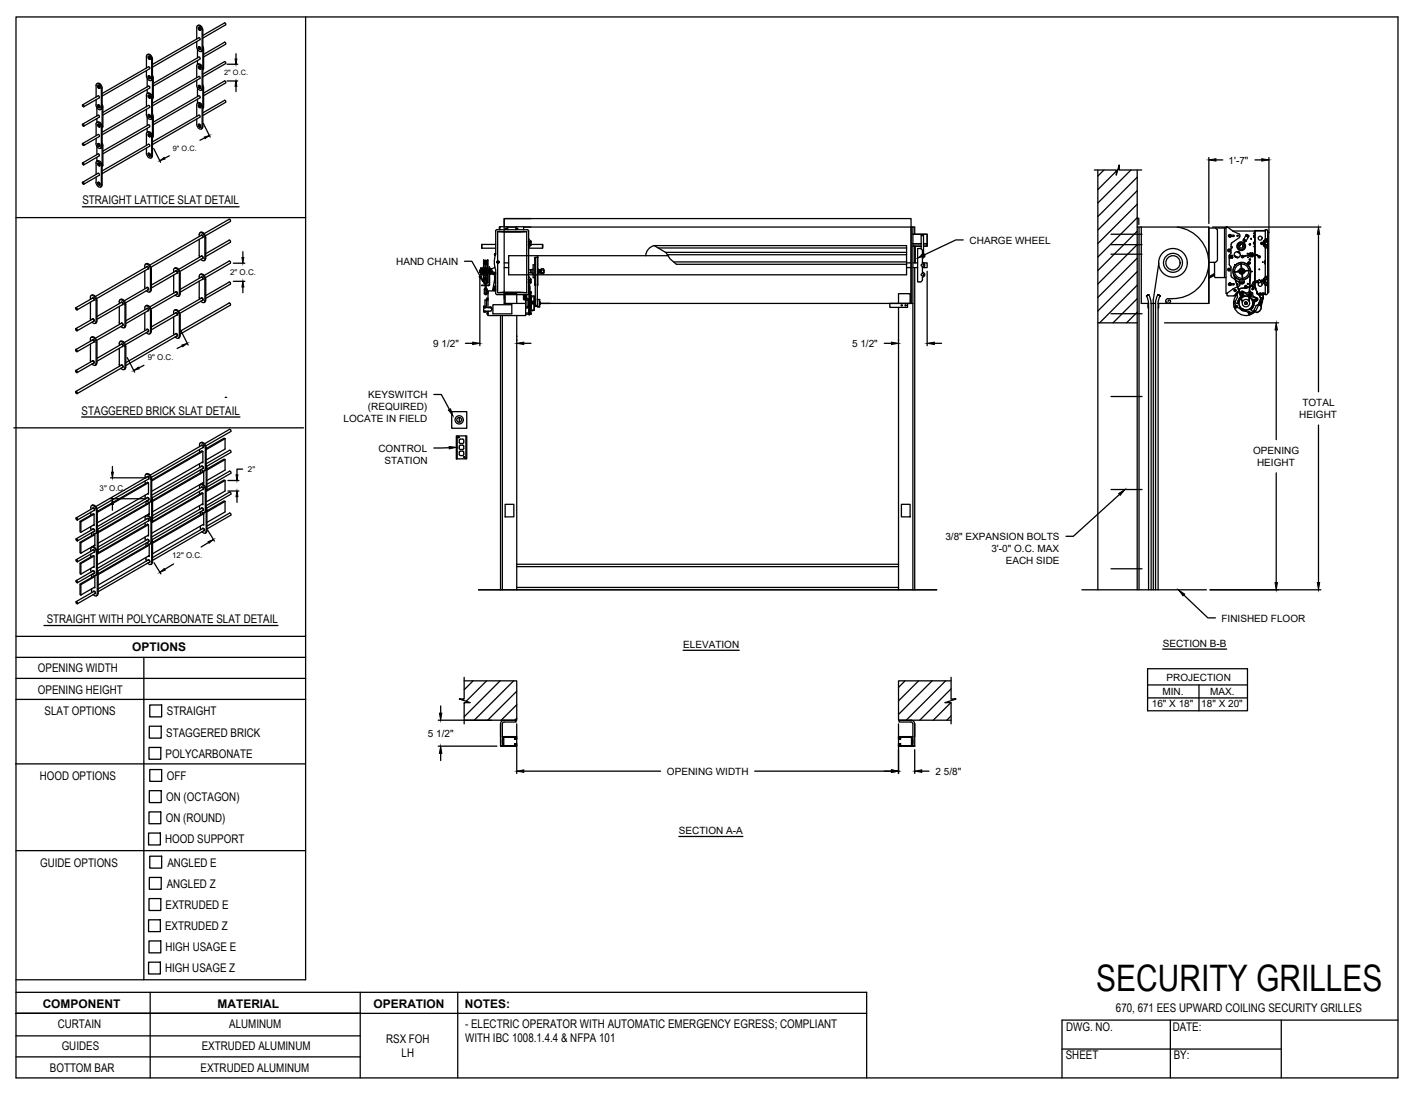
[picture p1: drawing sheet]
<svg xmlns="http://www.w3.org/2000/svg" width="279mm" height="216mm" viewBox="0 0 279 216" stroke-linecap="round" stroke-linejoin="round" font-family="sans-serif">
<defs><g id="words">
<text font-size="7.2" x="216.3" y="195.5">SECURITY GRILLES</text>
<g font-size="2.4">
<text x="16.3" y="40.3">STRAIGHT LATTICE SLAT DETAIL</text>
<text x="16.1" y="81.8">STAGGERED BRICK SLAT DETAIL</text>
<text x="9.2" y="123">STRAIGHT WITH POLYCARBONATE SLAT DETAIL</text>
<text x="26.1" y="128.4">OPTIONS</text>
<text x="7.5" y="132.7">OPENING WIDTH</text>
<text x="7.5" y="136.9">OPENING HEIGHT</text>
<text x="8.8" y="141.2">SLAT OPTIONS</text>
<text x="32.9" y="141.2">STRAIGHT</text>
<text x="32.7" y="149.5">POLYCARBONATE</text>
<text x="32.8" y="145.4">STAGGERED BRICK</text>
<text x="7.9" y="153.9">HOOD OPTIONS</text>
<text x="32.9" y="153.9">OFF</text>
<text x="32.8" y="158.1">ON (OCTAGON)</text>
<text x="32.6" y="166.5">HOOD SUPPORT</text>
<text x="32.7" y="162.3">ON (ROUND)</text>
<text x="7.9" y="171">GUIDE OPTIONS</text>
<text x="33" y="171">ANGLED E</text>
<text x="32.7" y="179.3">EXTRUDED E</text>
<text x="32.9" y="175.2">ANGLED Z</text>
<text x="32.6" y="183.5">EXTRUDED Z</text>
<text x="32.6" y="191.9">HIGH USAGE Z</text>
<text x="32.7" y="187.7">HIGH USAGE E</text>
<text x="8.4" y="198.9">COMPONENT</text>
<text x="11.4" y="202.8">CURTAIN</text>
<text x="42.9" y="198.8">MATERIAL</text>
<text x="45.2" y="202.9">ALUMINUM</text>
<text x="73.7" y="198.9">OPERATION</text>
<text x="91.7" y="198.9">NOTES:</text>
<text x="91.8" y="202.8">- ELECTRIC OPERATOR WITH AUTOMATIC EMERGENCY EGRESS; COMPLIANT</text>
<text x="210.4" y="203.6">DWG. NO.</text>
<text x="220.2" y="199.8">670, 671 EES UPWARD COILING SECURITY GRILLES</text>
<text x="231.4" y="203.4">DATE:</text>
<text x="12.2" y="207.3">GUIDES</text>
<text x="39.8" y="207.2">EXTRUDED ALUMINUM</text>
<text x="76.2" y="205.8">RSX FOH</text>
<text x="79.2" y="208.6">LH</text>
<text x="91.8" y="205.7">WITH IBC 1008.1.4.4 &amp; NFPA 101</text>
<text x="210.3" y="209.1">SHEET</text>
<text x="231.6" y="209">BY:</text>
<text x="9.8" y="211.5">BOTTOM BAR</text>
<text x="39.6" y="211.6">EXTRUDED ALUMINUM</text>
</g>
<g font-size="2">
<text x="242.4" y="32.3">1'-7&quot;</text>
<text x="78.2" y="52.3">HAND CHAIN</text>
<text x="191.3" y="48.1">CHARGE WHEEL</text>
<text x="85.5" y="68.4">9 1/2&quot;</text>
<text x="168.1" y="68.4">5 1/2&quot;</text>
<text x="67.8" y="83.3">LOCATE IN FIELD</text>
<text x="72.6" y="81">(REQUIRED)</text>
<text x="72.7" y="78.6">KEYSWITCH</text>
<text x="256.4" y="82.5">HEIGHT</text>
<text x="257" y="80.1">TOTAL</text>
<text x="74.7" y="89.1">CONTROL</text>
<text x="247.3" y="89.6">OPENING</text>
<text x="75.8" y="91.5">STATION</text>
<text x="248" y="91.9">HEIGHT</text>
<text x="186.5" y="106.6">3/8&quot; EXPANSION BOLTS</text>
<text x="195.6" y="108.9">3'-0&quot; O.C. MAX</text>
<text x="198.4" y="111.3">EACH SIDE</text>
<text x="241" y="122.7">FINISHED FLOOR</text>
<text x="134.8" y="127.9">ELEVATION</text>
<text x="229.4" y="127.7">SECTION B-B</text>
<text x="229.4" y="137.2">MIN.</text>
<text x="230.2" y="134.3">PROJECTION</text>
<text x="238.8" y="137.2">MAX.</text>
<text x="227.3" y="139.5">16&quot; X 18&quot;</text>
<text x="237" y="139.5">18&quot; X 20&quot;</text>
<text x="84.4" y="145.4">5 1/2&quot;</text>
<text x="131.6" y="152.9">OPENING WIDTH</text>
<text x="184.6" y="152.9">2 5/8&quot;</text>
<text x="134" y="164.7">SECTION A-A</text>
</g>
<g font-size="1.6">
<text x="45.4" y="54.3">2&quot; O.C.</text>
<text x="29.1" y="71">9&quot; O.C.</text>
<text x="48.9" y="93.1">2&quot;</text>
<text x="19.7" y="96.9">3&quot; O.C.</text>
<text x="34" y="110.2">12&quot; O.C.</text>
</g>
<g font-size="1.5">
<text x="44.2" y="14.8">2&quot; O.C.</text>
<text x="34.1" y="29.7">9&quot; O.C.</text>
</g>
</g></defs>
<!-- layer: RHX RH F.O.H. -->
<path d="M94.4 116.4h90.4" fill="none" stroke="#000" stroke-width=".25"/>
<!-- layer: ANNOTATIONS -->
<g fill="none" stroke="#000" stroke-width=".25">
<path d="M44.8 16h2.1M44.8 12.7h2.1M46.6 10.6v1M46.6 17v1.1M30.3 29.3l1.4 2.7M33.4 30.8l-.9 .4M40.1 24.3l1.4 2.8M40.4 27.2l-.9 .5M238.5 31.1v13M239.9 31.6h1.4M247.6 31.6h1.4M250.4 31.1v14.9"/>
<path d="M46 55.5h2.3M46 51.9h2.3M47.9 49.7v1.1M47.9 56.6v1.2M91.7 51.6h1.4l1.6 2.9M94.7 54.4v13.8M182.9 53.5v14.7M190.1 47.3h-1.5l-6.2 3M239.2 44.8h21.4M260.2 46.2v31.1M25.1 70.5l1.5 2.9M28.4 72.1l-1 .5"/>
<path d="M35.6 65.2l1.5 2.9M36 68.3l-1.1 .5M85.6 77.9h1.5l1.6 2.9M91.8 67.8h1.5M102 67v.3M103.4 67.8h1.4M174.5 67.8h1.4M177.3 67v.3M184.4 67.8h1.4M229.8 63.7h22.5M251.8 65.1v21.7M21.8 94.3h7.1"/>
<path d="M21.8 98.4h7.1M22.2 92.1v1.1M22.2 99.5v1.2M45 96.9h2.1M45 94.8h2.1M46.8 98v1.1M47.9 92.6h-1.1v1.1M88.6 88.3l-3 .1M220.9 97.6l-9.1 8.2h-1.5M251.8 93.3v21.7M260.2 83.9v31.1M30.4 111.1l1.4 2.2"/>
<path d="M34.2 111.3l-1.7 1.1M41 104.6l1.3 2.2M41.1 107.1l-1.4 .9M233.6 117.4l4.7 4.5h1.5M238.8 116.4h21.8M87 139.3v1.4M134.8 128.3h11.1M226.4 132h19.7v8.3h-19.7zM226.4 135.2h19.7M226.4 137.7h19.7M229.4 128.1h12.6M236.6 135.2v5.1"/>
<path d="M86.5 142.1h10.5M86.5 147.3h11.6M87 148.7v1.4M102 142.9v9.8M103.4 152.2h26.9M148.9 152.2h27M177.3 142.9v9.8M180.5 148v4.7M181.9 152.2h1.4M134 165.1h12.6"/>
</g>
<!-- layer: MOTOR F.O.H. VERT - 18 HP -->
<g fill="none" stroke="#000" stroke-width=".25">
<path d="M215.9 33.5h4.4v1.1l.5-2v.9h4.5M216.6 33.5v82.9M217.8 33.5l-1.2 1.3M220.3 33.8l-3.7 3.6M220.8 33.2l-.2 .3M223.2 33.5l-6.6 6.6M224.4 35l-7.8 7.7M224.4 37.6l-7.8 7.8M224.4 33.5v82.9M94.7 53.3h.4M94.7 53.8h.3M94.7 53.3v.5"/>
<path d="M94.9 52.9v.2h.4M94.9 53.4v.2v-.1M94.9 54v.2h.4M95 53.5h.1M95 53.2l.1 .1M95 48.9l.1 .1M95 53.2v.6M95.1 53.8h-.1M95.1 49h2.7M95.1 48.2h2.7M95.1 48.2l-.1 .1M95.1 48.2v.8"/>
<path d="M95.1 53.3h.1M95.1 53.8h.1M95.1 53.8h.2M95.1 53.3v.5M95.2 53.3h.1M95.2 53.3l-.1 .5M95.3 53.8h.1M95.3 53.7v.1M95.3 54h-.4v.2M95.3 52.9h-.4v.2M95.4 52.7v1.6M95.5 51.3v4.5"/>
<path d="M95.5 51.4v4.4M95.5 51.4h.1M95.5 51.9h.1M95.5 55.6v.2M95.5 55.6h.1M95.5 51.5v.1M95.5 52.9h.1M95.5 51.4l.2 .2M95.5 57.9l.3 .3 .3-.3M95.6 53.1l-.1 .8 .3 .2M95.6 55.4h-.1M95.6 55.6l-.1 .1"/>
<path d="M95.7 54.3l-.2 .1M95.7 53.1l.1 .9M95.7 52.1h.1M95.7 51.7v.4M95.7 51.7v.2M95.7 57.9l.1 .1 .1-.1M95.7 51.9h.1M95.7 52.8l-.2 .3M95.8 56.8l-.3 .3 .1 .8M95.8 54.8l-.2 .3-.1 .8 .3 .2M95.8 53l-.1 .1M95.8 56.4v.7h.1"/>
<path d="M95.8 51.5l-.2 .1v.6l.2 .1M95.8 52.1v1l.1-1M95.8 51.7h-.1M95.8 51.9v.1M95.8 52.1h.1M95.8 57l-.1 .9M95.8 55v1M95.8 51.4h.1l-.1 .5zM95.8 55.1l-.1 .3M95.8 53.2v.6M95.9 53v.1M95.9 57v.1"/>
<path d="M95.9 55v.1M95.9 52.8l.2 .3M95.9 51.7v.4M95.9 51.5l.2 .1v.6M95.9 55.9h-.1v.4M95.9 53.9h-.1v1.2h.1M95.9 56.8l.2 .3v.8h.2M95.9 54.8l.2 .3v.8l-.2 .2M95.9 51.9h.1M95.9 55.2l.1 .2M95.9 51.9l-.1 .1M95.9 56.4l.1 1.5"/>
<path d="M95.9 53.9v.1M95.9 55.9v.1M96 53.1l-.1 3.2M96 51.7l-.1 .2M96 54.3l.1 .1M96 59.2h-.3v1.3h.3M96.1 52.9h.1M96.1 52.1l-.2 .2M96.1 53.1v.8l-.2 .2M96.1 55.4h.1M96.1 55.6l.1 .1M96.1 54.4h.1"/>
<path d="M96.2 52.9h-.1M96.2 51.9h-.1M96.2 57.6h.1M96.2 51.5v.1M96.2 57.6v.3M96.2 59v.2M96.2 51.3l.1 4.5-.1-.2M96.2 51.3l-.2 .3M96.2 51.3v4.5M96.2 57.6v.1M96.2 58.9h.1M96.2 58.9l.1 .3"/>
<path d="M96.3 53.9h.1M96.3 53.1h.1M96.3 53.1v.1M96.3 58.9h-.3v1.8M96.3 53.1v.8M96.5 53.1v.9M96.5 52.7l.1 3.5-.2 .2h-1.4l1.5-.2zM96.6 53h.2v1.1M96.6 54.1h.2M96.8 54.1h.1M96.8 53.3h.2M96.8 53.8h.2"/>
<path d="M97 54h.8M97 54l.6 .3M97 53.6h.1M97 53.7h.1M97.1 53.6h.1M97.1 53.6l.7 .2M97.1 53.7l.7 .2M97.1 53.7h.1M97.2 57.2l.2 .1h.4M97.2 57.2h.1M97.4 57v.3M97.4 57h.1"/>
<path d="M97.4 56.9h.1M97.5 57v.1M97.5 56.9h.1M97.5 56.9v.1l.1-.1M97.6 57v.1M97.6 50.1v.3M97.6 50.4h.2M97.6 56.9h.1M97.6 57.3h-.1M97.7 52.8l-.7 .3v.9M97.7 56.9h-.1M97.7 56.8v.1"/>
<path d="M97.7 57.3h.1M97.7 55.5l.1 .1M97.7 56.8l.1 .4h-.2v-.1M97.7 56.5h.1M97.7 56.5l-.1 .4h-.2M97.7 56.7h.1M97.7 56.5l-.1 .4M97.7 55.6l-.1 .2 .2 .1M97.7 56.9h.1M97.8 45.6l.3-.3h5.9l.3 .3M97.8 57.9l.3 .2h5.9l.3-.2M97.8 50.2l-.3 1.5 .3 1.5"/>
<path d="M97.8 54.7l-.1 .8M97.8 56.5l-.1 .3M97.8 56.6l-.1 .2M97.8 54.2l-.1-.1-.1 .6 .1 .1-.5 2.4M97.8 57.4h-1.5v3.3M97.8 50.1h-.2v.3M97.8 45.6v4.6M97.8 53.3v4.6M98.2 51.6l.2 .1-.1 .2-.2-.1zM98.2 45.7l2.9 .1 2.8-.1M98.2 57.8l2.9-.2 2.8 .2M98.2 52v5.8h5.7"/>
<path d="M98.2 51.5v-5.8h5.7v12.1M98.6 44.8h-.1v.5M99.5 44.8v15.1h4.2M99.5 52.8h.9M99.5 51.9h.9M99.7 59.9v-1.9h2.3v1.9M100.1 44.8h1.7M100.2 44.9l-.2-.2h-1.4v.6M100.2 44.9v.4M101.9 44.7l-.2 .2 .1 .4M101.9 44.7h1.4v.6M103.3 58.2v.1"/>
<path d="M103.3 44.8h77.2v1.4M103.3 58.4v.1M103.3 58.9v.1M103.3 58.6v.1M103.3 59v.1h.6M103.3 58.3v.1h.6v-.1M103.3 58.5v.2M103.3 58.8v.1M103.3 59h.6M103.3 58.3h.6M103.3 58.5h.6M103.3 58.9h.6"/>
<path d="M103.3 58.8h.6M103.3 58.7h.6M103.4 59.1h.4l-.1 3.2h-7.4v-.8M103.7 59.2h.6M103.9 59.1h.1M103.9 58.4v.1M103.9 58.9v.1M103.9 58.6v.1M103.9 58.5v.2M103.9 58.8v.1M103.9 59v.1M103.9 58.9h.1"/>
<path d="M103.9 58.2v.1M104 59.2v1.6h-.3M104.2 47.8h.5M104.2 48.4h.6M104.2 55.8h.6M104.2 47.7h.6M104.2 55.1h.6M104.3 59.2h.1M104.3 58.1h.1M104.3 58.9v.3v-.1M104.3 58.1l.2 .2M104.3 58.9h.1"/>
<path d="M104.3 55.2h.4M104.3 59l.1 .1zM104.3 58.9v.1M104.3 48.3h.1M104.3 55.7h.1M104.3 55.2h.1M104.3 47.8h.1M104.3 54.5l.5 .6M104.3 49h2.7M104.3 53.3h.4v.5h-.4M104.3 57.8l.1 .1M104.3 57.6h.1"/>
<path d="M104.3 59.6h.1M104.3 57h.1M104.3 45.6v2.1M104.3 47.8v.5M104.3 48.4v6.7M104.3 55.2v.5M104.3 55.8v2.1M104.3 57.8h.1M104.3 55.2h.5M104.3 47.8h.5M104.3 47.1l.5 .6M104.3 57.9h.1"/>
<path d="M104.3 58h.1M104.4 57.9h-.1M104.4 57h-.1M104.4 57.9h.1M104.4 58h.1M104.4 58l-.1 .1M104.4 58.1h-.1M104.4 57.9v.1M104.4 57h.1M104.4 57.6v.3M104.4 59.1v.1M104.4 58.9v.1"/>
<path d="M104.4 58.9h-.5M104.4 59.2l-.1 1.3h-.3M104.4 57.9l.1 .1M104.4 58l.1 .1M104.4 57.6h.1M104.4 59.2h.1M104.4 58.2l.1 3.9v-5.6v4.9M104.4 58.6h.1M104.4 56.7h.1M104.4 56.2v.5M104.4 47.9v.3M104.4 48.2h.1"/>
<path d="M104.5 56.7h.1M104.5 59.6h-.1M104.5 59.8h.1M104.5 55.2v.5M104.5 47.8l-.1 .1M104.5 58.9v.1M104.5 57.6h.1M104.5 57h.1M104.5 59.2h.1M104.5 57.9h.1M104.5 58l.3 .3M104.5 58.1l.3 .2"/>
<path d="M104.5 59.5h.1M104.5 58.5l.1 .1M104.5 59.5h.2M104.6 59.5h.6v.4M104.6 59v.2M104.6 59h.1M104.6 57.7h.1M104.6 57.9h.1M104.6 59.2h.1M104.6 58.9h.1M104.6 59.2v-.3v.3M104.6 58.1h.1"/>
<path d="M104.6 58.2h.1M104.6 58.6h.1M104.6 57.7v.2zM104.6 57.6v.1M104.6 57.6v.3M104.6 57.6h.1M104.6 58.2l-.1 .1M104.6 59.1h.1M104.6 59.2v.3zM104.6 58.5h.1M104.6 59.2v-.3l.1 .3M104.6 58.5v.4h.1"/>
<path d="M104.6 58.3l-.1 .1 .2 .1M104.6 57.6l.1 .3M104.7 58.9h.1M104.7 59.2h.1M104.7 59.5h.1M104.7 59.4v.1M104.7 53.3h.3M104.7 59h.1M104.7 57.9h.1M104.7 57.7h.1M104.7 59.2h-.1M104.7 57.9h-.1"/>
<path d="M104.7 59.9h.7M104.7 60h.1M104.7 57.8h.1M104.7 58.5v2.9l-.1-.3v.2M104.7 58.6h.1M104.7 59v.2M104.7 57.7v.1M104.7 57.7v.2M104.7 58.8h.1M104.7 48.2v.1M104.7 55.7h.1M104.7 58.5h.1"/>
<path d="M104.8 47.7h.1M104.8 48.4h.1M104.8 55.8h.1M104.8 59.1h.1M104.8 59.1l-.1 .1M104.8 47.7v.7M104.8 55.1v.7M104.8 55.8l-.5 .5M104.8 48.4l-.5 .5M104.8 43.1h-5.3v1.6v-1.6h80.3v1.7M104.8 55.7h-.5M104.8 58.5h.1"/>
<path d="M104.8 58.5v1h.6M104.8 58.3v.1M104.8 58.4h.1M104.8 58.5l.1 .2h-.1M104.8 58.6h.1M104.8 58.4h.6M104.8 58.3v.4M104.9 59.7h.1M105 59.6v.2zM105 53.8h-.3M105.1 59.7h.1M105.2 53.1h-.2v.8h.2"/>
<path d="M105.4 58.4v2.9h-.6v-1.4M105.4 58.4v2.9M105.4 59.6h.2M105.4 60h.2M105.5 56.3h.1M105.5 56h.1M105.5 52.3h-.3v2.5h.3M105.6 59.2v1.3h.5M105.6 50.8v9.7M106 50.8h.1M106 56.3h.1M106 59.2h.1"/>
<path d="M106 50.8v9.7M106.1 59.1h.4v1.5h-.4zM106.1 50.8h.1M106.1 50.8h-.6v5.5M106.1 53.1v.9M106.1 50.8v5.5h-.1M106.2 53.2l.1 .1M106.2 53.8l.1 .1v-.1M106.3 53.3h.1M106.4 53.3h.1M106.4 53.3h-.1l-.1 .5M106.5 53.8h.1"/>
<path d="M106.5 59.6h.1v.5h-.1M106.5 60h.1M106.5 53.3h.1M106.6 53.3l-.2-.1-.1 .6M106.6 53.8h.1M106.7 53.3l-.1-.1-.1 .6M106.7 53.3v.5M106.7 53.3h.1M106.8 53.7l-.1 .2-.3-.1M106.8 53.2v.7M106.8 53v.3M106.8 53.3v.7"/>
<path d="M106.8 53h.4l.1 .2-.5 .1M106.8 53.8h.4l.1 .1-.1 .1h-.4M107 48.2v.8zM107 48.2l-2.8 .1M107.1 48.5h.1M107.2 53.3v.5M107.3 53.3v.5M107.3 53.2v.7M129.1 48.5a2.19 2.19 0 0 0-1.7 2M129.1 48.5l2.3 1.4 .8 1.2 1.3 1.1h45.4M129.1 48.5h49.8v5.7h-78.5v-3.7h31.4M129.9 48.9h49"/>
<path d="M131.3 49.8h47.6M131.7 50.3h47.2M132.9 51.7h46M175.6 59.9v.8h3.5v-.8M177.3 59.9v-1.9h2.3v1.9M178.9 52.8h.9M178.9 51.9h.9M179.8 44.8v15.1h.3M179.8 44.8v15.1h-73.2M180.1 46.2h2.8v2.4h-.7M180.1 52.8h1M180.1 51.9h1"/>
<path d="M180.1 44.8v71.6M180.1 48.6h1.7M180.1 48.1h1.7M180.5 48.6v3.3M180.5 52.8v63.6M180.6 48.6v3.3M181.8 49.1v-2.6h.4v3.6M182 50a.48 .48 0 0 1 .5 .4 .48 .48 0 0 1-.5 .5v1h.9v.9h-.9M182 53.7a.48 .48 0 0 1 .5 .5 .48 .48 0 0 1-.5 .5v.5M182 51.9a.48 .48 0 0 1 .5 .4 .48 .48 0 0 1-.5 .5M182 50l-.1-.7-.4-.3h-.4v6.6h.7l.2-.4M182 52.8v1"/>
<path d="M182.2 48.1h.7M219.2 46.2h6.1M219.2 48.3h6.1M219.2 50.2h6.1M224.4 43.1h.3v1.2M224.4 40.3l-7.8 7.8M224.4 43l-7.8 7.7M224.4 44.8h.8M224.4 45.6l-7.8 7.8M224.4 48.3l-7.8 7.7M224.4 50.9l-7.8 7.8M224.4 53.6l-7.8 7.8"/>
<path d="M224.4 56.3l-7.4 7.4M224.4 58.9l-4.8 4.8M224.7 44.8v71.6M225.2 44.8h13.3v15.1h-10M225.2 44.8v15.1h1.4M226.2 58.4l.3 .7 .1 .8M226.2 58.4l.5-.3zM226.5 59.9v.9h.1M226.6 59.9v56.5M226.6 58.1l.4 1 .1 .8M228 59.9h-.9v56.5M228 59.9v56.5"/>
<path d="M228.5 58.1l.4 .3zM228.5 58.1l-.4 1-.1 .8M228.5 59.9v56.5M228.6 59.9v.9h-.1M228.7 51.9l-1.1 7.3v57.2M228.9 58.4l-.3 .7-.1 .8M230 59.4a.46 .46 0 0 0 .5 .5 .46 .46 0 0 0 .4-.6h-.3l-.1 .2M231.3 58.9h-.8a.48 .48 0 0 0-.5 .5 .48 .48 0 0 0 .5 .5M232.3 44.8a7.1 7.1 0 0 1 6.2 7.5 7.1 7.1 0 0 1-7.2 6.6M238.5 44.8v15.1M238.5 45h3.4M238.7 54.6l-.2 .1"/>
<path d="M238.8 54.8l-.3 .2M239.1 54.4l-.4 .2M239.4 51.8l.2 .2 .1 2.7 2.2 .1M239.6 54.1l-.6 .3M239.6 54.3l-.8 .4M239.8 45l.4 .4v6l-.4 .4h-1.3M241.6 45v9.8M242.1 44.8h.1M242.1 44.7h-.2v13.2h.2v.3l.2 .2M242.1 57.9h.1M242.1 44.8l1.3 .8M242.3 58.4h1.1"/>
<path d="M242.3 53.1l.2-.1 .2 .1v.2l-.2 .1-.2-.1zM242.4 49.3l.1-.1 .2 .1v.3l-.2 .1-.2-.2zM242.5 46.4v.2M242.5 56v.2M242.5 50.6l.3 .3M242.5 50.4l.1 1.9M242.5 50.9h.1M242.5 50.9h.3M242.5 46.4l.3-.1 .1 .2-.1 .2-.2 .1zM242.6 52.3l.3 .5 .1 1.8 .7 .6M242.6 50.7l.3-.1 .1 .1M242.6 55.9h.2l.1 .3-.2 .1h-.2z"/>
<path d="M242.8 50.4v.2M242.8 50.9h.1M242.9 50l-.4 .4h.7v.4l-.2 .1M242.9 48.6l.3 .2-.3 .2M242.9 46.4l.6 .1-.6 .2M242.9 56h.6l-.1 .2M242.9 56.2h.5M243 50.4l.2 .5M243 50.7v.2M243 50.8h.1M243.1 50.4l.1 .4M243.1 47.9l-.2 .3-.1 1.8"/>
<path d="M243.1 50.7h.1M243.4 45.7l1.2 .6-.1 .6M243.4 54.1l1.7 5.6M243.6 58.3l-.2 .1M243.6 50.4v.2M243.6 53.7a1.41 1.41 0 0 0 1.5 1.2M243.6 57.2l.3 .1-.1 .1h-.2zM243.6 54.6l1.6 4.9M243.7 52.2v.1M243.8 59.5l-.2-.1-.2 .4 .3 .2-.1 .7h.6l.5 .2M243.8 50.6h.1M243.8 50.6l-.1 .1"/>
<path d="M243.8 50.6l.1 .2M243.8 55.3l.8 .5M244.1 58.2l-.6 .2M244.1 57.7l-.5 .6M244.1 58.2l.1 .3M244.1 58.1a2.44 2.44 0 0 0 .7 3.9 2.44 2.44 0 0 0 3.5-1.9M244.1 56l.2 .1-.2 .1M244.1 57.8h-.1M244.1 50.7l-.2 .1M244.1 49.7h.1M244.1 57.8l.1 .1M244.1 50.7l.1 .2"/>
<path d="M244.2 56.6l-.9 .4-1.2 .9M244.2 58.5l-.6 1.2 .5 .2 .1-.1M244.2 53.6l-.7 .1h.1M244.2 53.6h.6M244.3 49.7v.1l.1-.1M244.3 50.8l-.1 .1M244.3 50.8h.1M244.3 57.6l-.3 .1M244.4 49.7h.1M244.4 59.5h.1M244.4 49.7v.2M244.4 59.2h.1"/>
<path d="M244.4 57.4l-.3 .8M244.4 49.9h.1M244.4 53.6l.2 .3 .4 .2M244.5 53.6l-.9 .1M244.5 59.3l-.3 .5M244.5 49.8l-.1 .1M244.5 59.3h.1M244.5 58.9l-.2 .6M244.5 59.3l-.2 .5h-.2M244.5 57.2h.1M244.5 57.2v.1M244.5 59.1l.1 .1"/>
<path d="M244.5 49.8l.1 .1M244.5 59.2h.1M244.6 46.9l-1.5 1M244.6 58.8l-.1 .1M244.6 49.9h.1M244.6 58.9l-.2 .6M244.6 58.9h.1M244.6 53.6l.1 .2M244.6 59h.1M244.6 53.5v-.2l.4-.3 .4 .3v.2M244.6 53.6v.2l.4 .2 .4-.2v-.2M244.6 53.6h.2"/>
<path d="M244.6 53.4h.2M244.6 55.2l-.1 .4 .1 .3M244.6 56.3l-.4 .3M244.6 55.9v.4M244.7 59h.1M244.7 48.3l-.1 .2M244.7 53.2l-.1 .2M244.7 53.2l.1 .2M244.8 58.6l-.3 .5M244.8 53.6v.1M244.8 53.4l-.5 .1M244.8 53.5l-.6 .1"/>
<path d="M244.8 58.7h.1M244.8 58.7l-.2 .5M244.8 53.4h.1M244.8 52.1a1.41 1.41 0 0 0-1.2 1.5M244.8 53.7l.2 .1M244.8 52.1l.1-.1v.1M244.8 52.1l.2 .9-.1-.9M244.8 53.7l-.1 .1M244.9 58.8a1.41 1.41 0 0 0 .1 2.2M244.9 58.2h.1M244.9 53.9h.2M244.9 53.1h.2v.2"/>
<path d="M244.9 57.8v-.2h.3l1 .6M244.9 57.8l.3 .6M244.9 53.1l.1 .2M244.9 52.1a1.41 1.41 0 0 1 1.5 1.2M244.9 58.1v.1M244.9 52.9l-.2 .1-.3 .5M244.9 58.2l.1 .1M245 58.5l-.1 .1M245 58.2h.1M245 58.7h.1M245 57.7h.2v.2l-.3-.1zM245 58.2l-.2 .3"/>
<path d="M245 53.3h.1M245 53.8h.1M245 53.3l-.2 .1M245 53.8l-.1 .2M245 52.9l.5 .2 .1 .3M245 58.3h.1M245 58.5h.1M245 58.3l-.1 .2h.1M245 54.1l.2 1v-.2M245 57.9l.1 .1M245 58h.1M245.1 53.3l.1 .1"/>
<path d="M245.1 54.1h.1M245.1 58.5l-.1 .1M245.1 58h.1M245.1 53.8l.1 .2M245.1 54.1h-.1M245.1 58.5h.1M245.1 58l.1 .2M245.1 58.5l-.2 .2M245.1 58.6v.1M245.1 54.1l.1 .8M245.2 58.5v.1M245.2 58.5l-.3 .2"/>
<path d="M245.2 58.6l-.3 .1M245.2 53.7l.2-.1-.1 .2M245.2 53.4h.1M245.2 58.3v.2M245.2 53.7l-.1 .1M245.2 53.7l.1 .1M245.2 57.9h.1M245.2 58.4l.3-.1 .1 .1M245.2 57.9l.1 .2M245.3 53.4h.2M245.3 53.5h.1M245.3 53.4h.1"/>
<path d="M245.3 58.1h-.2M245.3 47.4v.1M245.3 53.2l.1 .2M245.3 53.2l-.1 .2M245.4 50.5l-.3-.1-.2 .3 .3 .2 .2-.3M245.4 47.9h.1M245.4 53.5h.3zM245.4 55.2a.52 .52 0 0 1-.1 .7 .52 .52 0 0 1-.7 0M245.4 47.3l-.1 .1M245.4 47.3h.1M245.4 55.9h-.8M245.4 47.3l.1 .2 .1-.1"/>
<path d="M245.5 53.4h.2v.2h-.4M245.5 55.8h-.9M245.5 48a.86 .86 0 0 1-.3 1.4 .86 .86 0 0 1-1.1-1 .86 .86 0 0 1 1.3-.5v.1M245.5 48h.1M245.5 48h-.1M245.5 56.8h.5M245.5 55.7h-1M245.5 56.8l-.8 .2-.2 .2M245.5 55.6h-1M245.6 47.4h.1M245.6 47.4v.1h.1M245.6 53.7l-.5 .4"/>
<path d="M245.6 58.4h.1M245.6 53.4v.2M245.6 53.5h.1M245.7 47.5h.1M245.7 47.6h.1M245.7 47.5v.1M245.8 46.5l.5 .3M245.8 56.4h.1v.3l-.2-.2zM245.8 47.6h.1M245.8 47.6h-.1M245.9 46.4l.4 .3M245.9 46.3l.5 .3-.6 1.1-.5-.2"/>
<path d="M245.9 46.3l.5 .2v.1M245.9 46.3l-.6 1.1M246.1 60v-.3l-.4-.1-.1 .2 .2 .3M246.1 56.8h.1M246.1 56.8l-.1 .1M246.1 57.8l-1.1-.4-.2 .3 .1 .4M246.1 58.5h.1M246.2 56.7l-.1 .1M246.2 58.3l-.1 .2M246.2 58.4l-.1 .1M246.3 58.3l-.1 .1M246.3 58.4h.1"/>
<path d="M246.3 58.2h.1M246.3 58.3v.1M246.3 58.3h.1M246.4 58.4h.1M246.4 58.1h.1M246.4 58.1l-.1 .2M246.4 51.7l-.1 .4M246.4 51.8l.1 .1M246.4 53.4a1.41 1.41 0 0 1-1.2 1.5M246.4 53.3l.2 .1h-.2M246.4 53.4l-.7 .1M246.4 53.3l-.7 .1"/>
<path d="M246.4 58.6l-.6-.2-.6 .2M246.4 58.6l-.7-.1-.7 .3M246.5 58l-.1 .1M246.5 51.7l-.2 .5M246.5 57.6l-.4 .2M246.5 50.4h1.5l.5 .4M246.5 50.2l-1.3 .4v.1M246.5 48.2l.2 .1zM246.5 51.2l.1-.1 .1 .2zM246.5 50.2h.2M246.5 50.4l-1.3 .3M246.5 50.2v.2"/>
<path d="M246.5 56.6l-.3 .1M246.5 58.4h.2M246.5 58.6l.5 .4 .2 .5M246.5 58.7a1.34 1.34 0 0 1 .4 1.9 1.34 1.34 0 0 1-1.9 .3 1.34 1.34 0 0 1-.1-2M246.5 58.1l.1 .1M246.5 58.4h.1M246.5 58.5h.2M246.6 58.4h.1M246.6 58.4l-.1 .1M246.6 57.5h.1M246.6 57.5l.5 .3M246.6 50.6h.6"/>
<path d="M246.6 52v.1M246.6 58.5h.1M246.6 51.9h-.1M246.6 51.9h.1M246.6 58.2l-.1 .2M246.6 54.2l-.2 5.2M246.6 58.2h.1M246.7 51.9l-.1 .1M246.7 57.9l-.2 .3M246.7 58.2h.1M246.7 57.8v.1M246.7 58.5v.1"/>
<path d="M246.7 50.4v-.2h.2v.2M246.7 57.8l-.1 .1M246.7 56.6h-.1M246.7 58.5h.1M246.7 58.7h.1M246.7 57.9h.1M246.7 56.5v.1M246.7 50.4l-.1 .2M246.7 50.2l-.1-.3h.6v.3M246.7 50.4v.2l.1-.2M246.7 50.2v-.2l.1 .2M246.7 58.6l.8 .1"/>
<path d="M246.8 57.6l-.1 .3M246.8 56.5h.1M246.8 57.8l-.1 .1M246.8 56.5v.1M246.8 53.7l-.3 5.8M246.8 58.6l-.1 .1M246.8 58l-.1 .2M246.8 58.2h.1M246.8 47.1l.1 .1M246.8 58.3h.1M246.8 50.2l.2-.1 .1 .1M246.8 58h.1"/>
<path d="M246.8 57.9h-.1M246.8 58.3l-.1 .2M246.8 57.9l.1 .1M246.9 47.1h.1M246.9 50.2h1M246.9 57.9h-.1M246.9 58h.1M246.9 50.5h.1M246.9 50.1h.1M246.9 58.1l-.1 .2M246.9 56.5h-.1M247 56.5l.7 .3"/>
<path d="M247 57.7l-.1 .2-.2-.1M247 56.3v.1h.2M247 59l.2 .1M247.1 50.4l-.1 .1-.2-.1M247.1 57v.2M247.1 57.8l.1 .6M247.1 56.9h.1M247.2 56.9v.2M247.2 59.1h.1M247.2 59.5a1.41 1.41 0 0 1-1.7 1.7M247.2 56.8v.1M247.2 57v.1"/>
<path d="M247.2 58.4l.1 .1M247.2 59.5l.2 .4zM247.2 56.8h.1M247.2 56.9v.3l-.2-.2 .1-.1M247.2 59.6h.1M247.2 59.8h.1M247.2 50.4v.2M247.3 58.5l.8 .3M247.3 59.1l.1 .3M247.3 57h.1M247.3 56.8h.1M247.3 59.6h.1"/>
<path d="M247.3 56.6h.3M247.3 59.8h.1M247.3 59.6l.1 .2M247.3 59.4l-.1 .1M247.4 47.9l-.1 .2h.3M247.4 59.8h.1M247.4 59.6h.1M247.4 57h.1M247.4 57l-.2-.3 .1 .3M247.4 57h-.1M247.4 47.8l-.1 .1M247.4 47.8h.2"/>
<path d="M247.4 59.6v.2M247.4 56.6h.1M247.4 59.6h-.1M247.4 56.5h.2M247.4 56.5v.1M247.4 56.5h.1M247.4 56.6h.2M247.5 46v.1M247.5 46h.1M247.5 46.1h.1M247.5 50.2v.2M247.5 48.7h.1"/>
<path d="M247.5 58.7h.1M247.5 59.1v.2l.3-.1M247.6 46.5l-.3 .1v.2h.3M247.6 48.6l-.1 .1M247.6 45.6v4.6M247.6 50.4v5.1M247.6 55.7v1M247.6 55.7l-.5 .8M247.6 55.5l-.3 .2-.4 .8M247.6 55.5h.5l.1 .1-.1 .1M247.6 59.5l-.4 .9M247.6 59.5h.1"/>
<path d="M247.6 55.7h.5M247.6 58.7l.4 .2M247.7 59.5l-.5 .9h-.1M247.7 45.6v4.6M247.7 50.4v5.1M247.7 55.7l-.1 1.1M247.7 56.8l.1 .2M247.7 59.5h.1M247.7 59.1h-.2M247.7 59v.1M247.7 59.1h.1M247.7 45.5l-.1 .1"/>
<path d="M247.7 59.2h.1M247.8 59.4l-.1 .1M247.8 59.2h.1M247.8 57l.2 .7M247.8 57h.1M247.8 59l-.1 .1M247.8 59l.2-.1v.3h-.1zM247.9 50.2l.6 .5M247.9 55.5l.3-.1 .1 .2-.1 .2-.3-.1M248 58.9l.1 .3-.7 .2M248 57.8l.1 .2M248 57.9h1.7"/>
<path d="M248 58.8l.2 .4-.4 .2M248.1 57.7h.1M248.1 57.7l-.1 .1M248.1 58l.2 .1M248.1 58h1.6M248.3 58.1l.5 .7h.2l.2-.2M248.3 50.5h.3v.3l-.3 .1v-.3M248.4 59.8l.2 .1M248.5 59.7h.1M248.5 59.6l.5 .1M248.5 58h.1M248.5 58h.8"/>
<path d="M248.6 58.1v.1M248.6 58.2h.6v.4M248.6 58.1h.1M248.6 58.2v.3M248.6 59.4l.5 .1M248.6 59.6v.4h.1M248.7 58.7v.4M248.7 58.1h.1M248.7 58h.1M248.7 59.1h.1M248.7 60h.1M248.7 59.1l-.4 1"/>
<path d="M248.8 60h.1M248.8 59.7h.1M248.8 59.7l-.1 .3M248.8 48v.1M248.8 55.4v.1M248.8 59.8h.1M248.8 58h.1M248.9 48v-.2h.6v.4h-.6v-.1M248.9 48v.1M248.9 55.4v.3h.6v-.5h-.6v.2M249 55.4l.2 .1-.1 .1zM249 48l.1-.1 .1 .2z"/>
<path d="M249.1 58h.1M249.1 59.5l-.2 .9-.6-.3M249.1 59.4l-.1 .1M249.1 58.1h.1M249.2 59.1l-.1 .4-.5-.1M249.2 58h.1M249.2 58.1v.1M249.2 58.5a.3 .3 0 0 1-.1 .4 .3 .3 0 0 1-.3-.1M249.2 58.8a.32 .32 0 0 1-.1 .3 .32 .32 0 0 1-.4 0M249.2 55.5h.1M249.2 58.1h-.6M249.2 58.7v.1"/>
<path d="M249.2 48.1h.1M249.2 48h.1M249.2 48v.1M249.2 55.4v.1M249.2 55.4h.1M249.3 55.4h-.1M249.3 58.8a.37 .37 0 0 1-.6 .3M249.3 58.7v.1M249.3 48.1h-.1M249.3 55.5h-.1M249.3 55h.1M249.3 47.6h.1"/>
<path d="M249.3 58h.1M249.3 55l.1 .1M249.3 47.6l.1 .1M249.3 48.4v.1M249.3 48.5l.4 .4M249.3 55.9l.4 .4M249.3 47.6v.9M249.3 55v.9M249.3 55.9h.1M249.3 48.5h.1M249.4 55.8l-.1 .1M249.4 48.4h-.1"/>
<path d="M249.4 58l.3 .1M249.4 55.8h.1M249.4 47.7h.1M249.4 48.4h.1M249.4 48.4l.5 .5h-.2M249.4 55.8l.5 .5h-.2M249.4 55.1l.5-.6v.6M249.4 47.7l.5-.6v.6M249.4 48.4h.6M249.4 55.8h.6M249.4 47.7h.6M249.4 55.1h.6"/>
<path d="M249.4 47.7v.1M249.4 48.2v.2M249.4 55.1v.1M249.4 55.7v.1M249.4 58h.3M249.4 58h.1M249.5 55.7h.1M249.5 48.2v.1M249.5 48.3h.5M249.5 55.7h.5M249.5 47.8h.5M249.5 47.8h.1"/>
<path d="M249.5 55.6v.1M249.7 51.4h-.1v.6h.1M249.7 45.5l-2 .1M249.7 56.3v1.8h.2M249.7 47.8v.5M249.7 48.8v5.9M249.7 55.2v.5M249.7 47.1h.2M249.7 54.5h.2M249.7 45.6h-6.5M249.7 54.5l-.4 .5M249.7 47.1l-.4 .5"/>
<path d="M249.8 45.3l.3 .3M249.9 56.3h.1M249.9 45.3h-.2v1.9M249.9 48.4v.5M249.9 55.8v.5M250 55.2l-.5 .1M250.1 57.9l-.3 .2M250.1 45.6h.1M250.1 57.9h.1M250.1 45.7l.2 .1v11.8l-.2 .2M250.1 45.6v12.3M95.4 60.6l.3-.1 .1 .3"/>
<path d="M95.4 60.7l.2-.2 .2 .2M95.4 60.6h.1M95.4 60.7h.1M95.4 60.6v.1M95.4 61.4h1.1M95.4 60.7v.8M95.5 61.4l.1 .2 .1-.2M95.5 60.5h.1M95.8 60.7h.1M95.8 60.7h.9a.35 .35 0 0 1 .3 .3 .35 .35 0 0 1-.1 .4l-1.1 .1-.2 .1-.2-.1M95.8 61.4v.1M96.2 61.9h.1"/>
<path d="M96.2 61.8v.1M96.2 62h.1M96.2 61.8h.1M96.3 61.7v.4M96.4 60.7a.37 .37 0 0 1 .6-.1 .37 .37 0 0 1 0 .5M97.3 60.1h3.7v1.8h-3.7zM98.8 62.3v54.1M99.1 62.3v54.1M102 62.3v54.1M103.7 62h.6M104 60.7h.4M104.3 60.7h.1"/>
<path d="M104.3 61.5h.1M104.3 61.9v-.1v.3M104.3 60.4l.1 .2M104.3 60.6v.1M104.3 61.8h.1M104.3 61.6l.2 .1M104.3 60.1h.1M104.3 61.7v.1M104.4 61.9v.2M104.4 60.6l-.1-.1v.2M104.4 60.6v.1M104.4 61.7l-.7 .1"/>
<path d="M104.4 61.7v.1M104.4 61.4h-.1M104.4 61.2l-.1 .4v-.2M104.4 60.5h.1M104.4 60.7h.1M104.4 61.4h.1M104.4 61.2h.1M104.4 61.8v.3M104.4 62v.1M104.5 61.8h.1M104.5 62h.1M104.5 60.6l.1 .1"/>
<path d="M104.5 60.7h.1M104.5 61.1h.1M104.5 61.2h.1M104.6 60.2h-.1M104.6 60.7h-.1M104.6 60.2h.1M104.6 61.2h.1M104.6 60.7h.1M104.6 61.8v.2M104.6 62h.1M104.6 61.8h.1M104.6 61.1h.1"/>
<path d="M104.6 61.3h.1M104.6 62v-.2v.2h.1M104.6 61.9h.1M104.6 61.7v.1M104.6 61.7l.1 .1M104.6 60.5v.1M104.6 60.5h.1M104.6 60.3h.1M104.6 60.3v.2M104.6 61.8l.1 .2zM104.6 60.5h.2M104.6 60.5l.1 .1"/>
<path d="M104.7 62h.1M104.7 60.6h.1M104.7 60.3h-.1M104.7 61.8h.1M104.7 61.8v.2M104.7 61.2h.1M104.8 60.6h.1M104.8 61l-.2 .1M104.8 60.3l-.1 .1M104.9 61.3h.2M105.2 61.3h.1M105.2 61.3h-.5"/>
<path d="M105.4 60.1h.2M105.7 60.5h.1M105.8 60.5h.1M105.9 60.5h.1M106 60.5h.1M106.2 60.5h.2zM177.3 60.7v55.7M216.6 63.7h7.8M219.2 61.9h6.1M219.2 78.3h6.1M224.4 61.6l-2.1 2.1M243.7 60.5l.2 .1v.1h-.2z"/>
<path d="M243.9 60.5h.1M243.9 60.4h.1M243.9 60.4v.1M244 60.6h-.1M244 60.6h.1M244.1 60.4l.1 .1M244.1 60.4l-.2 .1M244.2 60.5l-.2 .1M244.7 60.7v.1M244.7 60.7l-.1 .2 .3 .2M245 61l-.1 .1M245 61l.4 .3"/>
<path d="M245.1 61.2l.2 .1M245.1 61.1l.2 .2M245.1 61.2l.1 .1M245.1 61.2h.1M245.2 61.1h.1M245.2 61.2l.1 .1M245.3 61.3h.1M245.3 61.2h.1M245.3 61.2v.1M245.3 61.1v.1M245.4 61.2l.1 .2M245.5 61.4h.2"/>
<path d="M245.8 60.1l.3-.1zM245.8 61.4l.5 .4M245.9 61.3l-.2 .1M245.9 61.2v.1M246.3 61.8l.2 .3 .3-.1M246.4 61.7v.1M246.4 61.7h.1M246.4 61.8h.1M246.5 61.7l.3 .2-.1 .1-.3-.1zM246.6 61.7h.1M246.6 61.7l-.2-.2v.2M246.6 61.7v.1"/>
<path d="M246.9 61v.1M247.1 60.7h.1M247.1 60.5h.1M247.1 60.5l-.2 .6M247.2 60.7h.1M247.2 60.4l-.3 .7M247.2 60.5l-.1 .3M247.2 60.2h.1M247.3 60.5h.1M247.3 60.2h.1M247.4 60.2h.1M247.4 60.2l-.2 .5"/>
<path d="M247.4 60.2l-.1 .3M247.5 61.2l.1 .1M247.6 61.3l-.2 .4-.4-.1-.2 .4M247.6 61.5l.4 .2M247.9 60.3l-.6 1.1-.4-.2 .1-.1M247.9 60.3h-.1M248.3 60.1l-.4 .2M248.6 60v.3M248.7 60l.1 .4M248.9 60.4a1.15 1.15 0 0 1-.9 1.3M89.1 81.2h3v3.3h-3zM90 86h2.1v4.6h-2.1z"/>
<path d="M90.2 86v4.6M90.4 86.3h.1M90.4 86.3h.2M90.5 86.2h.1M90.5 86.4h.1M90.5 86.2v.2M90.6 86.3h.1M90.7 82.5l-.1 .8M90.8 86.7l-.2 .2 .1 .6h.1M90.8 87.8l-.2 .3 .1 .5 .1 .1M90.8 89l-.2 .2 .1 .6 .1 .1M90.8 86.7h.5"/>
<path d="M90.8 87.5h.5M90.8 87.9h.5M90.8 88.7h.5M90.8 89h.5M90.8 89.9h.5M91.3 86.7l.2 .2v.4l-.2 .2M91.3 87.8l.2 .3v.4l-.2 .2M91.3 89l.2 .2v.5l-.2 .2M91.5 90.2h.2M91.5 90.2h.1M91.6 90.1v.2M91.6 90.3h.1"/>
<path d="M91.6 90.1h.1M91.7 90.2h.1M91.9 86v4.6M99.7 99.5h1.7v2.5h-1.7zM177.9 99.5h1.7v2.5h-1.7zM219.2 96.6h6.1M94.4 116.4h90.4M102 115.9h75.3M102 111.8h75.3M102 111.4h75.3M213.5 116.4h24.5M219.2 112.2h6.1"/>
<path d="M91.6 134.4h10.4v7.7h-10.4M91.6 133.7v4.2h-1l2.2 .8h-1.2v4.2M91.7 138.7l-.1 .1M93.3 134.4l-1.7 1.7M96 134.4l-4 4M98.7 134.4l-7.1 7.1M101.3 134.4l-7.7 7.7M102 136.4l-5.8 5.7M102 139.1l-3.1 3M178.6 134.4l-1.3 1.3M181.3 134.4l-4 3.9M183.9 134.4l-6.6 6.6"/>
<path d="M186.6 134.4l-7.8 7.7M187.6 138.7l-3.4 3.4M187.7 134.4h-10.4v7.7h10.4M187.7 133.7v4.2h.9l-2.1 .8h1.2v4.2M187.7 136l-6.2 6.1M188.3 137.9l-.1 .2M98.8 147.3v-4.5a.71 .71 0 0 1 .7-.7h2.3v.4h-2.3l-.3 .2-.1 4.6h-.3h.3M99.1 145.4h2.9v.5h-.2l.1-.1-.4 .1v-.2h.3v-.2h-2.4v1.7h2.4v-.3h-.3v-.2l.1 .2 .4-.2v.6h-2.9l.2-.1v-.5h-.2l.2-1.2zM102 141.8l-.4 .3M177.3 145.4h2.8l-.1 .1v.5h.1l-.1 1.2 .1 .1h-2.8v-.6h.1v.2l.3-.2v.2h-.3v.3h2.5v-1.7h-2.5v.2h.3v.2v-.1l-.4 .1zM180.1 142.8l-.3-.3h-2.4v-.4h2.4a.71 .71 0 0 1 .7 .7M180.1 142.9v4.4h.4h-.4"/>
<path d="M180.5 142.9v4.4M187.7 141.3l-.9 .8"/>
<circle cx="94.9" cy="53.5" r=".1"/>
<circle cx="97.6" cy="56.9" r=".05"/>
<circle cx="97.7" cy="57.1" r=".1"/>
<circle cx="98.2" cy="51.7" r=".16"/>
<circle cx="98.2" cy="51.7" r=".24"/>
<circle cx="99.9" cy="45.1" r=".12"/>
<circle cx="102" cy="45.1" r=".12"/>
<circle cx="105" cy="59.7" r=".14"/>
<circle cx="105" cy="59.7" r=".1"/>
<circle cx="182" cy="50.5" r=".24"/>
<circle cx="182" cy="52.3" r=".24"/>
<circle cx="182" cy="54.2" r=".24"/>
<circle cx="231.4" cy="51.9" r="2.83"/>
<circle cx="231.4" cy="51.9" r="1.87"/>
<circle cx="231.4" cy="51.9" r="1.41"/>
<circle cx="242.5" cy="49.4" r=".26"/>
<circle cx="242.5" cy="53.2" r=".26"/>
<circle cx="242.7" cy="46.5" r=".26"/>
<circle cx="242.7" cy="56.1" r=".26"/>
<circle cx="243.7" cy="52.3" r=".07"/>
<circle cx="243.7" cy="57.3" r=".2"/>
<circle cx="244.1" cy="50.3" r=".6"/>
<circle cx="244.2" cy="46.5" r=".12"/>
<circle cx="244.9" cy="48.6" r=".77"/>
<circle cx="244.9" cy="48.6" r=".6"/>
<circle cx="244.9" cy="48.6" r=".37"/>
<circle cx="245" cy="53.5" r="1.75"/>
<circle cx="245" cy="53.5" r="1.7"/>
<circle cx="245" cy="53.5" r=".18"/>
<circle cx="245" cy="53.5" r=".24"/>
<circle cx="245.8" cy="56.5" r=".2"/>
<circle cx="245.8" cy="59.8" r=".73"/>
<circle cx="246.2" cy="50" r=".07"/>
<circle cx="246.2" cy="56" r=".07"/>
<circle cx="246.2" cy="56" r=".05"/>
<circle cx="246.2" cy="50.8" r=".07"/>
<circle cx="246.4" cy="51.9" r=".24"/>
<circle cx="246.6" cy="48.2" r=".12"/>
<circle cx="246.6" cy="51.2" r=".12"/>
<circle cx="246.9" cy="47.1" r=".07"/>
<circle cx="247" cy="53.6" r=".07"/>
<circle cx="248.5" cy="55.2" r=".07"/>
<circle cx="248.5" cy="53.2" r=".07"/>
<circle cx="248.7" cy="56.1" r=".39"/>
<circle cx="248.7" cy="47" r=".39"/>
<circle cx="249.1" cy="55.4" r=".12"/>
<circle cx="249.1" cy="48" r=".12"/>
<circle cx="249.2" cy="51.7" r=".05"/>
<circle cx="95.6" cy="60.7" r=".12"/>
<circle cx="177.9" cy="60.3" r=".12"/>
<circle cx="178.7" cy="60.3" r=".12"/>
<circle cx="90.5" cy="86.3" r=".1"/>
<circle cx="90.6" cy="82.9" r=".81"/>
<circle cx="90.6" cy="82.9" r=".48"/>
<circle cx="91.6" cy="90.2" r=".1"/>
</g>
<!-- layer: ANNOTATIONS -->
<g fill="#000" stroke="#000" stroke-width=".2">
<path d="M46.6 16l.1 1h-.3zM46.4 11.6h.3l-.1 1.1zM31.5 31.7l.9-.6 .2 .3zM40.3 27.1l1-.4-.8 .7zM238.5 31.6l1.4-.3v.5zM249 31.3l1.4 .3-1.4 .2zM47.9 55.5l.2 1.1h-.4zM47.7 50.8h.4l-.2 1.1zM94.5 54.6l.5-.2 .4 1.4zM181.1 50.9l1.1-.8 .3 .4zM260.2 44.8l.2 1.4h-.5zM26.4 73.1l.9-.6 .2 .3z"/>
<path d="M35.9 68.1l1.1-.3-1 .6zM93.3 67.5l1.4 .3-1.4 .2zM102 67.8l1.4-.3v.5zM175.9 67.5l1.4 .3-1.4 .2zM182.9 67.8l1.5-.3v.5zM251.8 63.7l.3 1.4h-.5zM22 93.2h.4l-.2 1.1zM22.2 98.4l.2 1.1h-.4zM46.8 96.9l.1 1.1h-.3zM46.6 93.7h.3l-.1 1.1zM88.6 88.1l1.4 .2-1.4 .3zM88.5 80.9l.4-.2 .5 1.3z"/>
<path d="M220.7 97.4l1.2-.8-.9 1.1zM31.5 112.9l.9-.7 .2 .3zM41.1 106.9l1-.4-.8 .7zM232.6 116.4l1.1 .8-.3 .4zM251.6 115h.5l-.3 1.4zM259.9 115h.5l-.2 1.4zM86.7 140.7h.5l-.2 1.4zM87 147.3l.2 1.4h-.5zM102 152.2l1.4-.3v.5zM175.9 151.9l1.4 .3-1.4 .2zM180.5 152.2l1.4-.3v.5z"/>
</g>
<!-- layer: MOTOR F.O.H. VERT - 18 HP -->
<path d="M102 66.5h.1" fill="none" stroke="#000" stroke-width=".2"/>
<!-- layer: DETAILS -->
<g fill="none" stroke="#000" stroke-width=".25">
<path d="M19 19.1v-2.5a.77 .77 0 0 1 1 .9v3.8M19 19.7v1M19.3 16.4l-.2 .1M19.3 16.4a.86 .86 0 0 1 .9 1M19.3 16.9l.3 .2v.3l-.3-.1zM19.3 16.9h.2l.2 .1-.1 .4M19.4 18.9l.2 .1v.3l-3.1 1.8M19.4 18.9l-3.1 1.8M19.4 17l.2 .3zM20.2 17.4v19.1M28.9 13.9a1.87 1.87 0 0 0 .3 1.8l.5 .2 .2-.4M28.9 13.4l.1-2.5a.77 .77 0 0 1 .9 .8v3.9"/>
<path d="M29 17.7v.7a.75 .75 0 0 1 .8 .1 .75 .75 0 0 1 .3 .8M29 10.8a.75 .75 0 0 1 .8 .1 .75 .75 0 0 1 .3 .7v19.2M29 15.5v1.6M29.3 18.8l.3 .2v.3l-.3-.1zM29.3 15l.3 .2v.3l-.3-.2zM29.3 11.2l.3 .2v.3l-.3-.2zM29.3 17l-9 5.2M29.3 17l.2 .1v.3M29.3 18.9l.2 .3zM29.3 15.1l.2 .3zM29.3 11.3l.2 .3zM29.3 18.8l.3 .1v.4"/>
<path d="M29.3 14.9l.3 .2v.4M29.3 11.1l.3 .2v.4M29.3 18.8h.1M29.3 14.9v.1M29.3 11.1v.1M29.5 13.6v-.3l-.2-.1-9.1 5.3M29.5 13.6l-9.3 5.4M29.5 17.4l-9.2 5.3M29.6 19.3v.1M29.6 11.7h.1M29.9 15.8l-.1 .1M30.1 15.5l-.2 .3"/>
<path d="M30.1 14.9l.1 .5v3.8M30.2 19.2l-.1 .3M38.8 7.7l.1-2.6a.77 .77 0 0 1 1 .9v3.8M38.8 8.2a1.87 1.87 0 0 0 .3 1.8l.5 .2 .3-.4M39 5.1a.73 .73 0 0 1 .8 .1 .73 .73 0 0 1 .2 .7v19.1M39 11.9v.8a.73 .73 0 0 1 .8 .1 .73 .73 0 0 1 .2 .8M39 19.6v.8a.73 .73 0 0 1 .8 0 .73 .73 0 0 1 .2 .8M39 9.7v1.7M39 17.4v1.7M39.2 5.4h.2l.2 .2v.3M39.2 9.3l.2-.1 .2 .2-.1 .4M39.2 13.1h.2l.2 .1-.1 .4"/>
<path d="M39.2 16.9h.2l.2 .1v.4M39.2 5.4l.3 .2v.4l-.3-.2zM39.2 9.2l.3 .2v.4l-.3-.2zM39.2 13.1l.3 .2v.3l-.3-.2zM39.2 16.9l.3 .2v.3l-.3-.2zM39.2 7.4l.3 .2-.1 .2-9.3 5.5M39.2 11.2l.3 .2-.1 .2-9.2 5.4M39.2 15.1l.3 .1-.1 .3M39.2 18.9l.3 .1-.1 .3-9.2 5.3M39.2 7.5l-9.1 5.2M39.2 11.3l-9 5.2M39.2 15.1l-9.1 5.3"/>
<path d="M39.2 18.9l-9 5.2M39.2 5.5l.2 .4zM39.2 9.4l.2 .3zM39.2 13.2l.2 .3zM39.2 17l.2 .3zM39.5 15.5l-9.4 5.4M39.6 17.4h-.1M39.6 5.9l-.1 .1M39.9 17.7l-.2 .1M39.9 10.1l-.2 .1M39.9 13.6l-.1-.2a.72 .72 0 0 0-.9-.6l-.1 2.5M39.9 13.7l-.1 4a.77 .77 0 0 1-1-.8v-1.1"/>
<path d="M40 17.4l-.1 .3M40 9.7l-.1 .4M40 16.8l.2 .5M40 9.1l.2 .5M40.2 17.3v3.8l-.2 .3M40.2 9.7v3.8l-.2 .3M40.2 18.4l4.1-2.4 .2 .1v.3l-4.3 2.5M40.2 10.7l4.1-2.4 .2 .2v.2l-4.3 2.5M44.3 19.8l.2 .1v.3l-4.5 2.6M44.3 12.2l.2 .1v.2l-4.5 2.7M44.3 19.8l-4.3 2.5M44.3 12.2l-4.3 2.4"/>
<path d="M44.5 4.9v-.3l-.2-.1-4.3 2.5M44.5 4.9l-4.5 2.6M16.3 20.7l.2 .1v.3l-.2-.2zM16.3 28.3l.2 .1v.3l-.2-.1zM16.3 35.9l.2 .2v.2l-.2-.1zM16.3 24.5l.2 .1v.3l-.2-.1zM16.3 32.1l.2 .2v.2l-.2-.1zM18.9 20.7l.1 .2a.72 .72 0 0 0 .9 .6l.1-.2M18.9 28.3l.1 .3a.72 .72 0 0 0 .9 .6l.1-.3M19 26.8v-2.6a.77 .77 0 0 1 1 .9v3.8M19 34.4v-2.5a.79 .79 0 0 1 1 .9l-.1 4a.77 .77 0 0 1-1-.8l.1-1.1M19 27.3v1"/>
<path d="M19.1 21.2v1.7M19.1 23.4v.8l.2-.1M19.1 28.9v1.6M19.1 31.1v.7l.2-.1M19.3 24.1a.86 .86 0 0 1 .9 .9M19.3 31.7a.86 .86 0 0 1 .9 1M19.3 20.7l.3 .2v.4l-.3-.2zM19.3 28.4l.3 .1v.4l-.3-.2zM19.3 24.5l.3 .2v.4l-.3-.2zM19.3 36l.3 .2v.3l-.3-.1zM19.3 32.2l.3 .2v.3l-.3-.2zM19.3 20.7h.2l.2 .2-.1 .4"/>
<path d="M19.3 28.4l.2-.1 .2 .2-.1 .4M19.3 36h.2l.2 .1-.1 .5M19.3 32.2h.2l.2 .1-.1 .4M19.4 26.5l.2 .2v.2l-3.1 1.8M19.4 34.2l.2 .1v.3l-3.1 1.7M19.4 22.7l.2 .1v.3M19.4 30.4l.2 .1v.2l-3.1 1.8M19.4 26.5l-3.1 1.8M19.4 34.2l-3.1 1.8M19.4 22.7l-3.1 1.8M19.4 30.4l-3.1 1.7M19.4 20.8l.2 .3z"/>
<path d="M19.4 28.5l.2 .3zM19.4 24.6l.2 .4zM19.4 36.1l.2 .3zM19.4 32.3l.2 .3zM19.4 24.5h-.1M19.4 24.5l.3 .2v.3M19.6 23.1l-3.1 1.8M19.7 25l-.1 .1M20 29.2l-.1 .1M20 36.8l-.1 .1M20.2 21.2l-.3 .4M20.2 28.8l-.2 .4"/>
<path d="M20.2 36.5l-.2 .3M20.2 20.6l.1 .5M20.2 28.2l.1 .6M20.3 21.1v3.9M20.3 28.8v3.8M20.3 24.9l-.2 .4M20.3 32.6l-.2 .3M28.9 29.2a1.87 1.87 0 0 0 .3 1.8l.5 .2 .2-.4M28.9 28.7l.1-2.5a.77 .77 0 0 1 .9 .8v3.9M28.9 21.1l.1-2.6a.77 .77 0 0 1 .9 .9v4a.77 .77 0 0 1-1-.8v-1M29 25.3v.8a.73 .73 0 0 1 .8 .1 .73 .73 0 0 1 .3 .7M29 23.1v1.7"/>
<path d="M29.3 30.3l.3 .1v.4l-.3-.2zM29.3 26.5l.3 .1v.4l-.3-.2zM29.3 22.6l.3 .2v.4l-.3-.2zM29.3 30.4l.2 .3zM29.3 26.6l.2 .3zM29.3 22.7l.2 .3zM29.3 30.2l.3 .2v.4M29.3 26.4l.3 .2v.3M29.3 22.6l.3 .2v.4M29.3 30.2v.1M29.3 26.4v.1M29.3 22.6h.1"/>
<path d="M29.5 25v-.3l-.2-.1-9 5.2M29.5 28.8v-.2l-.2-.1-9.1 5.2M29.5 21.2v-.3l-.2-.1-9.1 5.3M29.5 21.2l-9.3 5.4M29.5 28.9l-9.3 5.4M29.5 25l-9.2 5.4M29.6 30.8h.1M29.6 27h.1M29.9 31.1l-.1 .1M30.1 30.7l-.2 .4M30.1 23.1l-.3 .4M30.1 22.5l.1 .5v3.9"/>
<path d="M30.2 26.8l-.1 .4M38.8 20.7l.1-.3a.77 .77 0 0 1 1 .9M38.8 20.7v2.3M39.2 20.7h.2l.2 .2-.1 .4M39.2 24.6l.2-.1 .2 .2-.1 .4M39.2 20.7l.3 .2v.4l-.3-.2zM39.2 24.6l.3 .1v.4l-.3-.2zM39.2 22.7l.3 .1-.1 .3M39.2 22.7l-9.1 5.3M39.2 20.8l.2 .3zM39.2 24.7l.2 .3zM39.5 23.1l-9.4 5.4"/>
<path d="M39.9 21.3l-.1 4.1a.77 .77 0 0 1-1-.9v-1M40 25l-.3 .5M17.8 58.7l.2-.4a.95 .95 0 0 1 .9 1l.1 4.2M17.8 58.7v.4M17.8 59.6v3.2M18 58.3a.81 .81 0 0 1 .8 .1 .81 .81 0 0 1 .3 .8M18.2 58.9v-.1a.26 .26 0 0 1 .4 .1 .26 .26 0 0 1-.2 .4M18.3 58.8l.2 .2v.2l-3.3 2M18.3 58.8l-3.3 1.9M18.8 58.5l10.2-5.9 .2 .2v.2l-10.1 5.9M19.1 59.2v4.2M23.5 59.9l.2-.7a.95 .95 0 0 1 .9 1"/>
<path d="M23.8 59.1a.98 .98 0 0 1 1 1v4.1l-.3 .5M23.9 59.1l-.2 .1M23.9 59.7a.26 .26 0 0 1 .4 .1 .26 .26 0 0 1-.2 .3M24 59.7l.2 .1v.3l-5.1 2.9M24 59.7l-4.9 2.8M24.5 59.4l4.5-2.7 .2 .2v.3l-4.4 2.6M28.6 56.6v.3M28.6 52.9l.1-.8a.99 .99 0 0 1 1 1l-.1 4.3-.4 .2-.3-.2M28.6 53.4v3.2M28.7 52.1l.2-.1a.98 .98 0 0 1 1 1l-.1 4.2-.1 .3M28.9 56.8l.1-.1a.27 .27 0 0 1 .3 .2 .27 .27 0 0 1-.1 .3M28.9 52.7l.1-.1a.26 .26 0 0 1 .3 .1 .26 .26 0 0 1-.1 .4"/>
<path d="M29.7 57.6h-.2M34.2 57.4l.1 .4M34.2 53.3l.2-.3a.95 .95 0 0 1 1 1M34.3 53.3v.4M34.3 54.3v3.2M34.4 53a.73 .73 0 0 1 1.1 .6v.3M34.6 57.7v-.1a.27 .27 0 0 1 .4 .1 .27 .27 0 0 1-.1 .4M34.6 53.5a.26 .26 0 0 1 .4 .1 .26 .26 0 0 1-.1 .3M34.7 57.6l.2 .1v.3l-5.1 3M34.7 53.5l.2 .1v.3l-5 2.9M34.7 57.6l-5.1 3M34.7 53.5l-4.8 2.8"/>
<path d="M35.4 54l-.1 4.3-.4 .2-.3-.3M35.4 58.4l-.2 .1M35.5 58l-.1 .4M35.6 53.9v4.1M39.3 46.7l.2-.8a.95 .95 0 0 1 .9 1v4.4l-.4 .1-.4-.2M39.3 47.2l.1 3.6M39.3 54.9l.2-.7a.95 .95 0 0 1 .9 1v4.3l-.4 .2-.4-.3M39.3 55.5v3.2M39.3 58.7l.1 .3M39.6 54.1a.98 .98 0 0 1 1 1v4.1l-.2 .4M39.6 45.8a.95 .95 0 0 1 1 1v4.2M39.6 54.1l-.1 .1"/>
<path d="M39.6 45.8l-.1 .1M39.7 58.9v-.1a.26 .26 0 0 1 .3 .1 .26 .26 0 0 1-.1 .4M39.7 46.5v-.1a.27 .27 0 0 1 .3 .2 .27 .27 0 0 1-.1 .3M39.7 50.6v-.1a.27 .27 0 0 1 .3 .2 .27 .27 0 0 1-.1 .3M39.7 54.7a.26 .26 0 0 1 .3 .1 .26 .26 0 0 1-.1 .4M39.7 50.5l.3 .2v.3l-4.5 2.6M39.7 54.7l.3 .1v.3l-4.4 2.6M39.8 54.7l-4.2 2.4M39.8 50.5l-4.5 2.6M40 46.8l-10.2 5.9M40 46.8v-.2l-.3-.2-10.1 5.9M40.4 59.6l-.1 .1"/>
<path d="M40.4 51.4h-.1M40.6 51l-.2 .3M45.2 59.8l.2 .1 .1 .3M45.2 55.6l.2 .2 .1 .3M45.2 51.5l.2 .2 .1 .2M45.2 47.4l.2 .1 .1 .3M45.2 43.3l.2 .1 .1 .3M45.2 47.4l-4.6 2.7M45.2 43.3l-4.9 2.8M45.2 51.5l-4.9 2.9M45.2 55.7l-4.6 2.6M45.2 59.8l-9.6 5.6"/>
<path d="M45.5 43.7l-5 2.8M45.5 47.8l-4.9 2.8M45.5 51.9l-5 2.9M45.5 56.1l-4.9 2.8M15 60.7l.2 .2v.2l-.2-.1zM15 69l.2 .1v.3l-.2-.1zM15 77.2l.2 .2v.3l-.2-.2zM15 64.8l.2 .2v.3l-.2-.2zM15 73.1l.2 .1v.3l-.2-.1zM17.8 62.8l.1 .4M17.8 71.1l.1 .3M17.8 66.9l.2-.3a.95 .95 0 0 1 .9 1"/>
<path d="M17.8 67v.3M17.8 67.9v3.2M18 66.6a.72 .72 0 0 1 1.1 .6v.3M18.2 63v-.1a.26 .26 0 0 1 .4 .2 .26 .26 0 0 1-.2 .3M18.2 71.3v-.1a.27 .27 0 0 1 .4 .1 .27 .27 0 0 1-.2 .4M18.2 67.1a.26 .26 0 0 1 .4 .1 .26 .26 0 0 1-.2 .3M18.3 62.9l.2 .2v.3M18.3 67.1l.2 .1v.3l-3.3 1.9M18.3 71.2l.2 .1v.3l-3.3 1.9M18.3 67.1l-3.3 1.9M18.3 62.9l-3.3 2M18.3 71.2l-3.3 1.9"/>
<path d="M18.5 63.4l-3.3 1.9M18.8 66.8l5.2-3 .2 .1v.3l-5.1 3M18.9 63.5l-.2 .4-.6-.3M19 67.6l-.1 4.3-.4 .2-.4-.3M19 72l-.2 .1M19.1 63.4l-.3 .4M19.1 71.6l-.2 .4M19.1 67.5v4.1M23.5 63.7l.1 .3M23.5 68.2l.2-.8a.95 .95 0 0 1 .9 1M23.5 68.7l.1 3.6M23.5 60.5v3.2"/>
<path d="M23.8 67.3a.95 .95 0 0 1 1 1M23.9 67.3l-.2 .1M23.9 68v-.1a.26 .26 0 0 1 .4 .1 .26 .26 0 0 1-.2 .4M23.9 72.1a.27 .27 0 0 1 .4 .1 .27 .27 0 0 1-.2 .3M23.9 63.8a.26 .26 0 0 1 .4 .1 .26 .26 0 0 1-.2 .4M24 72l.2 .2v.3l-9 5.2M24 72.1l-9 5.2M24.2 68.3v-.2l-.2-.2-4.9 2.8M24.2 68.3l-5.1 3M24.5 67.6l4.5-2.6 .2 .1v.3l-4.4 2.6M24.6 72.6l-.2 .4-.6-.3M24.6 64.3l-.2 .4-.6-.3"/>
<path d="M24.7 60.2v4.1M24.7 68.5v4.1M24.7 72.9h-.2M24.8 68.3v4.2l-.2 .3M28.6 60.8l.1-.4a.95 .95 0 0 1 1 1v4.1l-.3 .4-.5-.3M28.6 61.7v3.5M28.6 60.7v.4M28.7 60.4l.2-.1a.95 .95 0 0 1 .9 1l.1 4.1M28.9 60.9h.1a.27 .27 0 0 1 .3 .1 .27 .27 0 0 1-.1 .4M28.9 65.1l.1-.1a.27 .27 0 0 1 .3 .1 .27 .27 0 0 1-.1 .4M29.2 61.3v-.3l-.2-.1-4.2 2.4M29.3 61.3l-4.5 2.6"/>
<path d="M29.8 65.4l-.3 .5M34.2 65.7l.1 .4M34.2 61.6l.2-.4a.95 .95 0 0 1 1 1M34.3 61.6v.4M34.3 62.5v3.2M34.4 61.2l.2-.1a.95 .95 0 0 1 .9 1M34.6 65.9v-.1a.27 .27 0 0 1 .4 .2 .27 .27 0 0 1-.1 .3M34.6 61.8v-.1a.27 .27 0 0 1 .4 .2 .27 .27 0 0 1-.1 .3M34.7 65.8l.2 .2v.3l-10.1 5.8M34.7 61.7l.2 .2v.2l-5 3M34.7 61.7l-4.8 2.8M34.7 65.8l-9.9 5.8"/>
<path d="M35.3 61.4l4.4-2.6 .3 .2v.2l-4.5 2.6M35.4 62.3l-.1 4.3-.4 .2-.3-.3M35.5 66.3l-.3 .4M35.6 62.1v4.2M44.4 78.5h.3M45.5 60.2l-9.9 5.7M18.2 99.7a.95 .95 0 0 1 1 1M18.2 99.7l-.1 .1M28.6 97.7l.1 .7M28.6 94v.3M28.6 94.9v.6M28.6 93.9l.2-.3a.95 .95 0 0 1 1 1"/>
<path d="M28.8 93.6a.81 .81 0 0 1 .9 .1 .81 .81 0 0 1 .2 .8v16.5l-.2 .4-.6-.3M28.8 98.9v.6M29 98.3v-.1a.27 .27 0 0 1 .4 .1 .27 .27 0 0 1-.2 .4M29 94.1a.26 .26 0 0 1 .4 .1 .26 .26 0 0 1-.2 .4M29.1 98.2l.2 .1v.3M29.1 94.1l.2 .1v.3M29.1 94.1l-10.2 5.9M29.1 98.2l-9.9 5.7M29.1 97.4l.2 .1v-2.2l-.2-.1-9.9 5.7M29.3 95.3l-10.1 5.8M29.3 97.3l-10.1 5.9M29.3 94.5l-10.2 5.9"/>
<path d="M29.3 98.6l-10 5.8M29.4 99.3v2.3l-.1-.1M29.4 99.3l-.1-.1-9.9 5.7M29.4 99.3l-10 5.8M29.8 98.7l-.3 .4-.5-.3M29.8 94.6v4.1M29.9 98l.2 .5M29.9 98.6v.3l-.3 .2M29.9 97.7l9.9-5.7 .3 .1v.3l-10.1 5.8M29.9 98.8h.1M30.1 98.6v4.1M39.4 88.1l.1-.7a.95 .95 0 0 1 1 1"/>
<path d="M39.4 91.5v.7M39.4 88.7v.6M39.4 96v.4M39.4 97v.5M39.4 99.8v.4M39.4 96l.1-.3a.99 .99 0 0 1 1 1v4.3l-.4 .2-.4-.3M39.5 87.4a.81 .81 0 0 1 .9 .1 .81 .81 0 0 1 .3 .8M39.5 95.6v.1a.72 .72 0 0 1 1.1 .6l.1 .3M39.5 92.8v.7M39.7 87.9h.1a.27 .27 0 0 1 .3 .1 .27 .27 0 0 1-.1 .4M39.7 92.1l.1-.1a.27 .27 0 0 1 .3 .1 .27 .27 0 0 1-.1 .4M39.7 96.2l.1-.1a.27 .27 0 0 1 .3 .2 .27 .27 0 0 1-.1 .3"/>
<path d="M39.8 87.9l.3 .1v.3l-10.2 5.9M39.8 87.9l-10.2 5.9M40 95.3l.2 .1v-2.3l-.2-.1-9.9 5.8M40 89.1l-10.1 5.8M40 89.1v2.3l-.1-.2M40 97.3v2.3l-.1-.1M40 97.3h-.1l-9.8 5.6M40 89.1l-.1-.1-10 5.7M40 91.1l-10.1 5.9M40 97.3l-10.1 5.9M40 99.4l-10.1 5.8M40.1 96.6v-.3l-.3-.2-9.7 5.7"/>
<path d="M40.1 96.6l-10 5.7M40.2 93.1l-10.1 5.9M40.2 95.2l-10.1 5.8M40.5 88.4v4.3l-.5 .2-.3-.3M40.7 92.4v.1M40.7 96.6h.1M40.7 92.5l-.4 .4M40.7 91.8l.1 .5M40.7 91.5l4.6-2.7 .2 .2v.3l-4.7 2.7M40.7 92.6h.1M40.7 88.3v16.6M40.8 92.4v4.1l-.1 .4"/>
<path d="M44.4 86.6l-.2-.1-3.5 2M44.4 90.7l-.2-.1-3.4 2M44.4 94.8l-.2-.1-3.4 2M44.4 99l-.2-.2-3.4 2M44.4 86.6v2l-3.7 2.2M44.4 90.7v2.1l-3.6 2M44.4 94.8v2.1l-3.7 2.2M44.4 99v2l-3.6 2.1M44.4 90.7l-3.6 2.1M44.4 99l-3.6 2M44.4 94.8l-3.7 2.2M44.4 86.6l-3.7 2.1"/>
<path d="M45.3 97.1l.2 .1v.3l-4.7 2.8M45.3 84.7l.2 .2v.2l-4.9 2.9M45.3 84.7l-4.9 2.9M45.3 97.1l-4.6 2.7M45.5 93.4v-.3l-.2-.1-4.5 2.6M45.6 93.4l-4.8 2.7M15 102.2l.3 .1v.3l-.3-.1zM15 110.4l.3 .2v.3l-.3-.2zM15 118.7l.3 .2v.2l-.3-.1zM15 106.3l.3 .2v.2l-.3-.1zM15 114.6l.3 .1v.3l-.3-.2zM15 106.3l3.3-1.9 .3 .1v.3l-3.3 1.9"/>
<path d="M15 110.4l3.3-1.9 .3 .2v.3l-3.3 1.9M15.8 115.3l2.8-1.6 .1 .1v2.2l-.1-.1M16 103l-.2-.1v2l.2 .2M16 107.1l-.2-.1v2.1l.2 .1M16 111.2l-.2-.1v2.1l.2 .1M16 115.4l-.2-.1v2l.2 .1M17.9 100.5l.2-.7a.95 .95 0 0 1 .9 1v4.3l-.4 .2-.4-.3M17.9 103.9l.1 .7M17.9 112.2l.1 .7M17.9 101.1v.6M17.9 108.4v.4M17.9 109.4v.5"/>
<path d="M17.9 108.4l.2-.4a.95 .95 0 0 1 .9 1v4.2M18.1 116.2v.7M18.1 108v.1l.1-.1M18.1 105.1v.6M18.1 113.4v.6M18.2 108a1.02 1.02 0 0 1 1 1M18.3 100.3a.26 .26 0 0 1 .3 .1 .26 .26 0 0 1-.1 .4M18.3 104.5v-.1a.3 .3 0 0 1 .3 .2 .3 .3 0 0 1 0 .3h-.1M18.3 112.7a.27 .27 0 0 1 .3 .1 .27 .27 0 0 1-.1 .4M18.3 108.6v-.1a.26 .26 0 0 1 .3 .2 .26 .26 0 0 1-.1 .3M18.4 103.6l.2 .1v-2.2l-2.6 1.5v2.1M18.4 111.9l.2 .1v-2.3l-2.6 1.5v2.1"/>
<path d="M18.4 116.8l.1-.1a.3 .3 0 0 1 .3 .1 .3 .3 0 0 1-.1 .4M18.6 103.5l-2.6 1.6M18.6 101.5l-.2-.1-2.6 1.5M18.6 111.8l-2.6 1.5M18.6 109.7l-.2-.1-2.6 1.5M18.6 100.7l-3.3 1.9M18.6 113.1l-3.3 1.9M18.6 100.7v-.3l-.3-.1-3.3 1.9M18.6 113.1v-.3l-.3-.1-3.3 1.9M18.7 107.6l-2.7 1.6v-2.1l2.7-1.6v2.3l-.1-.1M18.7 113.8l-2.7 1.6v2M18.7 105.5l-.1-.1-2.8 1.6"/>
<path d="M18.7 115.8l-2.7 1.6M18.7 117.1v-.3l-.2-.1-3.5 2M18.8 117.1l-3.5 2M19 113.2l-.2 .4-.6-.3M19 105.2l-.1 .1M19 113.5l-.1 .1M19.2 113.1l-.2 .4M19.2 104.8h.1M19.2 104.8l-.2 .4M19.2 117.2l-.3 .4-.5-.3M19.2 112.5l.1 .5M19.2 104.2l.1 .5"/>
<path d="M19.2 105.1h.1M19.2 113.3h.1M19.2 100.7v16.5M19.3 117.1l-.3 .5M19.3 108.9l-.1 .3M19.4 116.2l9.8-5.7 .3 .1v.3l-10.1 5.9M19.4 104.8v4.1M19.4 113v4.1M28.6 102.6l.2-.8a.95 .95 0 0 1 1 1M28.6 106l.1 .7M28.6 103.2v.5M28.8 101.7v.2a.85 .85 0 0 1 1.1 .9"/>
<path d="M28.8 107.2v.6M28.8 110v.4M28.8 110.4l.1 .3M29 102.4v-.1a.27 .27 0 0 1 .4 .2 .27 .27 0 0 1-.2 .3M29 106.5a.27 .27 0 0 1 .4 .1 .27 .27 0 0 1-.2 .4M29.1 106.5l.2 .1v.3M29.1 102.3l.2 .2v.3M29.1 102.3l-9.7 5.7M29.1 106.5l-9.9 5.7M29.1 105.7l.2 .1v-2.3l-.2-.1-9.8 5.7M29.2 110.6v-.1a.27 .27 0 0 1 .3 .2 .27 .27 0 0 1-.1 .3M29.3 103.5l-10.1 5.9"/>
<path d="M29.3 105.6l-10.1 5.8M29.3 102.8l-9.9 5.7M29.3 106.9l-10 5.8M29.4 107.6v2.2l-.1-.1M29.4 107.6l-.1-.1-9.9 5.7M29.4 101.4l-10 5.8M29.4 107.6l-10 5.8M29.4 109.6l-10 5.9M29.8 107l-.3 .4-.5-.3M29.8 107.3l-.2 .1M29.8 102.9v4.1M29.9 106.3l.2 .5v4.1l-.2 .4"/>
<path d="M29.9 106.9l-.1 .4M29.9 107.1h.1M29.9 111.3l-.1 .1M30.1 102.7l-.2 .3M39.4 100.2v.3M39.5 103.8l.1 .7M39.5 101v.6M39.7 100.3h.1a.26 .26 0 0 1 .3 .1 .26 .26 0 0 1-.1 .4M39.9 104.4l.1-.1a.27 .27 0 0 1 .3 .1 .27 .27 0 0 1-.1 .4M40.1 100.7v-.3l-.3-.1-9.9 5.7M40.1 100.7l-10.1 5.8M40.2 101.4l-.2-.1-9.9 5.7"/>
<path d="M40.2 101.4v2.2l-.2-.1M40.2 101.4l-10.1 5.8M40.2 103.4l-10.1 5.9M40.2 104.7v-.3l-.2-.1-9.9 5.7M40.3 104.7l-10.2 5.9M40.7 100.7l-.1 .2-.3 .3M40.7 104.8l-.3 .4-.6-.3M40.7 100.1l.1 .5v4.2l-.3 .4M40.7 100.9h.1M40.8 103.8l4.5-2.5 .2 .1v.3l-4.7 2.7"/>
</g>
<!-- layer: TITLE BLOCK -->
<g fill="none" stroke="#000" stroke-width=".25">
<path d="M3.2 3.3h272.6v209.4h-272.6zM60.3 3.3v190.1h-57.1M3.2 42.9h57.1M16.3 40.8h30.9M2.7 84.4h57.2M16.1 82.3h31.2M3.2 133.9h57.1M3.2 138h57.1M3.2 129.7h57.1M3.2 125.6h57.1M8.7 123.4h46.1M28.4 129.7v63.7"/>
<path d="M29.5 139.1h2.4v2.4h-2.4zM3.1 150.7h57.1M29.4 147.5h2.3v2.3h-2.3zM29.5 143.3h2.3v2.4h-2.3zM29.5 156h2.3v2.4h-2.3zM29.5 151.9h2.4v2.3h-2.4zM3.2 167.9h57.1M29.3 164.4h2.3v2.4h-2.3zM29.4 160.2h2.3v2.4h-2.3zM29.4 177.3h2.3v2.4h-2.3zM29.5 173.2h2.3v2.3h-2.3zM29.5 169h2.4v2.3h-2.4z"/>
<path d="M3.2 195.8h167.8v16.9M29.3 181.5h2.3v2.4h-2.3zM29.3 189.9h2.3v2.3h-2.3zM29.4 185.7h2.3v2.3h-2.3zM29.6 195.8v16.9M71.1 200h-67.9h167.8M71.1 195.8v16.9M90.3 195.8v16.9M3.2 208.6h67.9M3.2 204.4h67.9M209.6 207h43.2M230.9 201.3v11.4"/>
<path d="M252.8 201.3v11.4M275.8 201.3h-66.2v11.4"/>
</g>
<use href="#words"/>
</svg>
